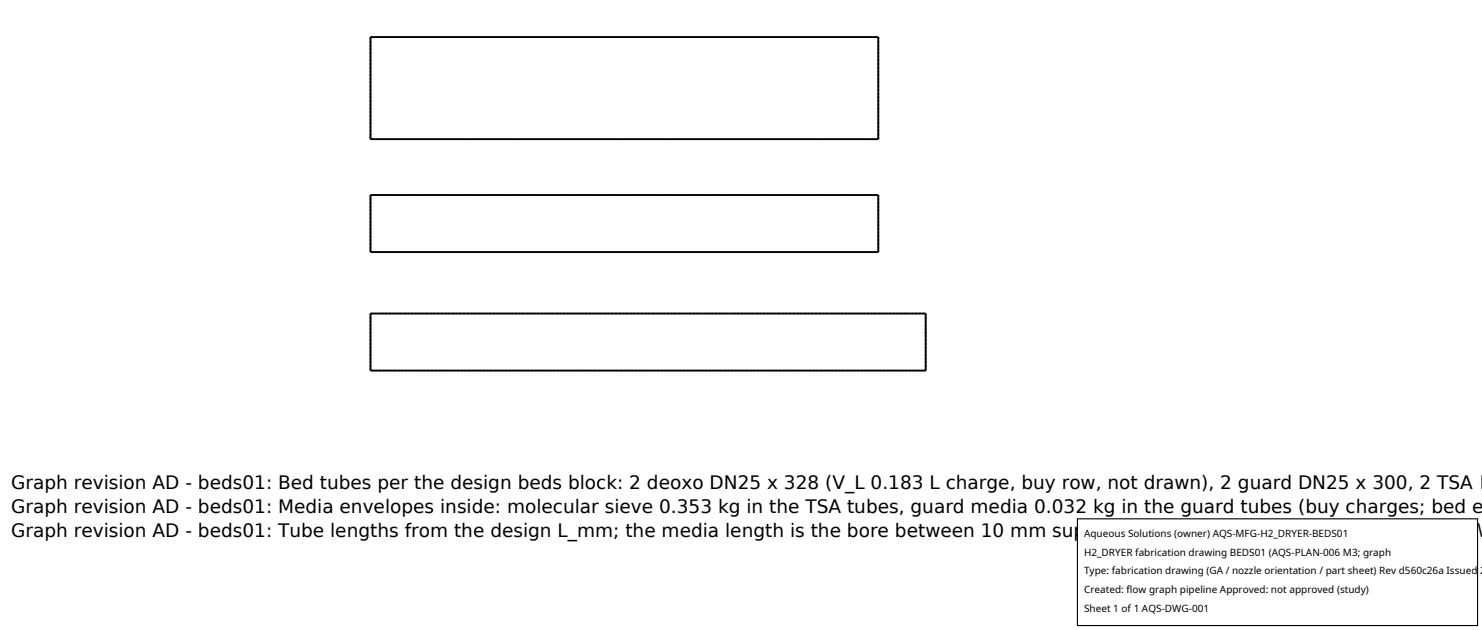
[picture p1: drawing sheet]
<svg xmlns="http://www.w3.org/2000/svg" width="212mm" height="90mm" viewBox="0 0 212 90" stroke-linecap="round" stroke-linejoin="round" font-family="sans-serif">
<defs><g id="words">
<g font-size="2.6">
<text x="1.6" y="69.8">Graph revision AD - beds01: Bed tubes per the design beds block: 2 deoxo DN25 x 328 (V_L 0.183 L charge, buy row, not drawn), 2 guard DN25 x 300, 2 TSA D</text>
<text x="1.6" y="73.3">Graph revision AD - beds01: Media envelopes inside: molecular sieve 0.353 kg in the TSA tubes, guard media 0.032 kg in the guard tubes (buy charges; bed e</text>
<text x="1.6" y="76.7">Graph revision AD - beds01: Tube lengths from the design L_mm; the media length is the bore between 10 mm support-disc allowances (layout choice, hold W</text>
</g>
<g font-size="1.4">
<text x="154.8" y="76.6">Aqueous Solutions (owner) AQS-MFG-H2_DRYER-BEDS01</text>
<text x="154.8" y="79.3">H2_DRYER fabrication drawing BEDS01 (AQS-PLAN-006 M3; graph</text>
<text x="154.8" y="82">Type: fabrication drawing (GA / nozzle orientation / part sheet) Rev d560c26a Issued 2</text>
<text x="154.8" y="84.7">Created: flow graph pipeline Approved: not approved (study)</text>
<text x="154.8" y="87.4">Sheet 1 of 1 AQS-DWG-001</text>
</g>
</g></defs>
<g fill="none" stroke="#a0a0a0" stroke-width=".26" stroke-dasharray=".3 .3" stroke-linecap="butt">
<path d="M52.9 5.3h72.5M52.9 5.3v14.6M52.9 19.9v-14.6M125.4 5.3v14.6M125.4 19.9v-14.6M125.4 19.9h-72.5M52.9 27.8h72.5M52.9 27.8v8.2M52.9 36v-8.2M125.4 27.8v8.2M125.4 36v-8.2M125.4 36h-72.5"/>
<path d="M52.9 44.8h79.3M52.9 44.8v8.1M52.9 52.9v-8.1M132.2 44.8v8.1M132.2 52.9v-8.1M132.2 52.9h-79.3"/>
</g>
<path d="M52.9 5.3h72.5v14.6h-72.5zM52.9 27.8h72.5v8.2h-72.5zM52.9 44.8h79.3v8.1h-79.3z" fill="none" stroke="#000" stroke-width=".26"/>
<path d="M153.9 74.1h57.1v15.2h-57.1z" fill="#fff" stroke="#000" stroke-width=".16"/>
<use href="#words"/>
</svg>
